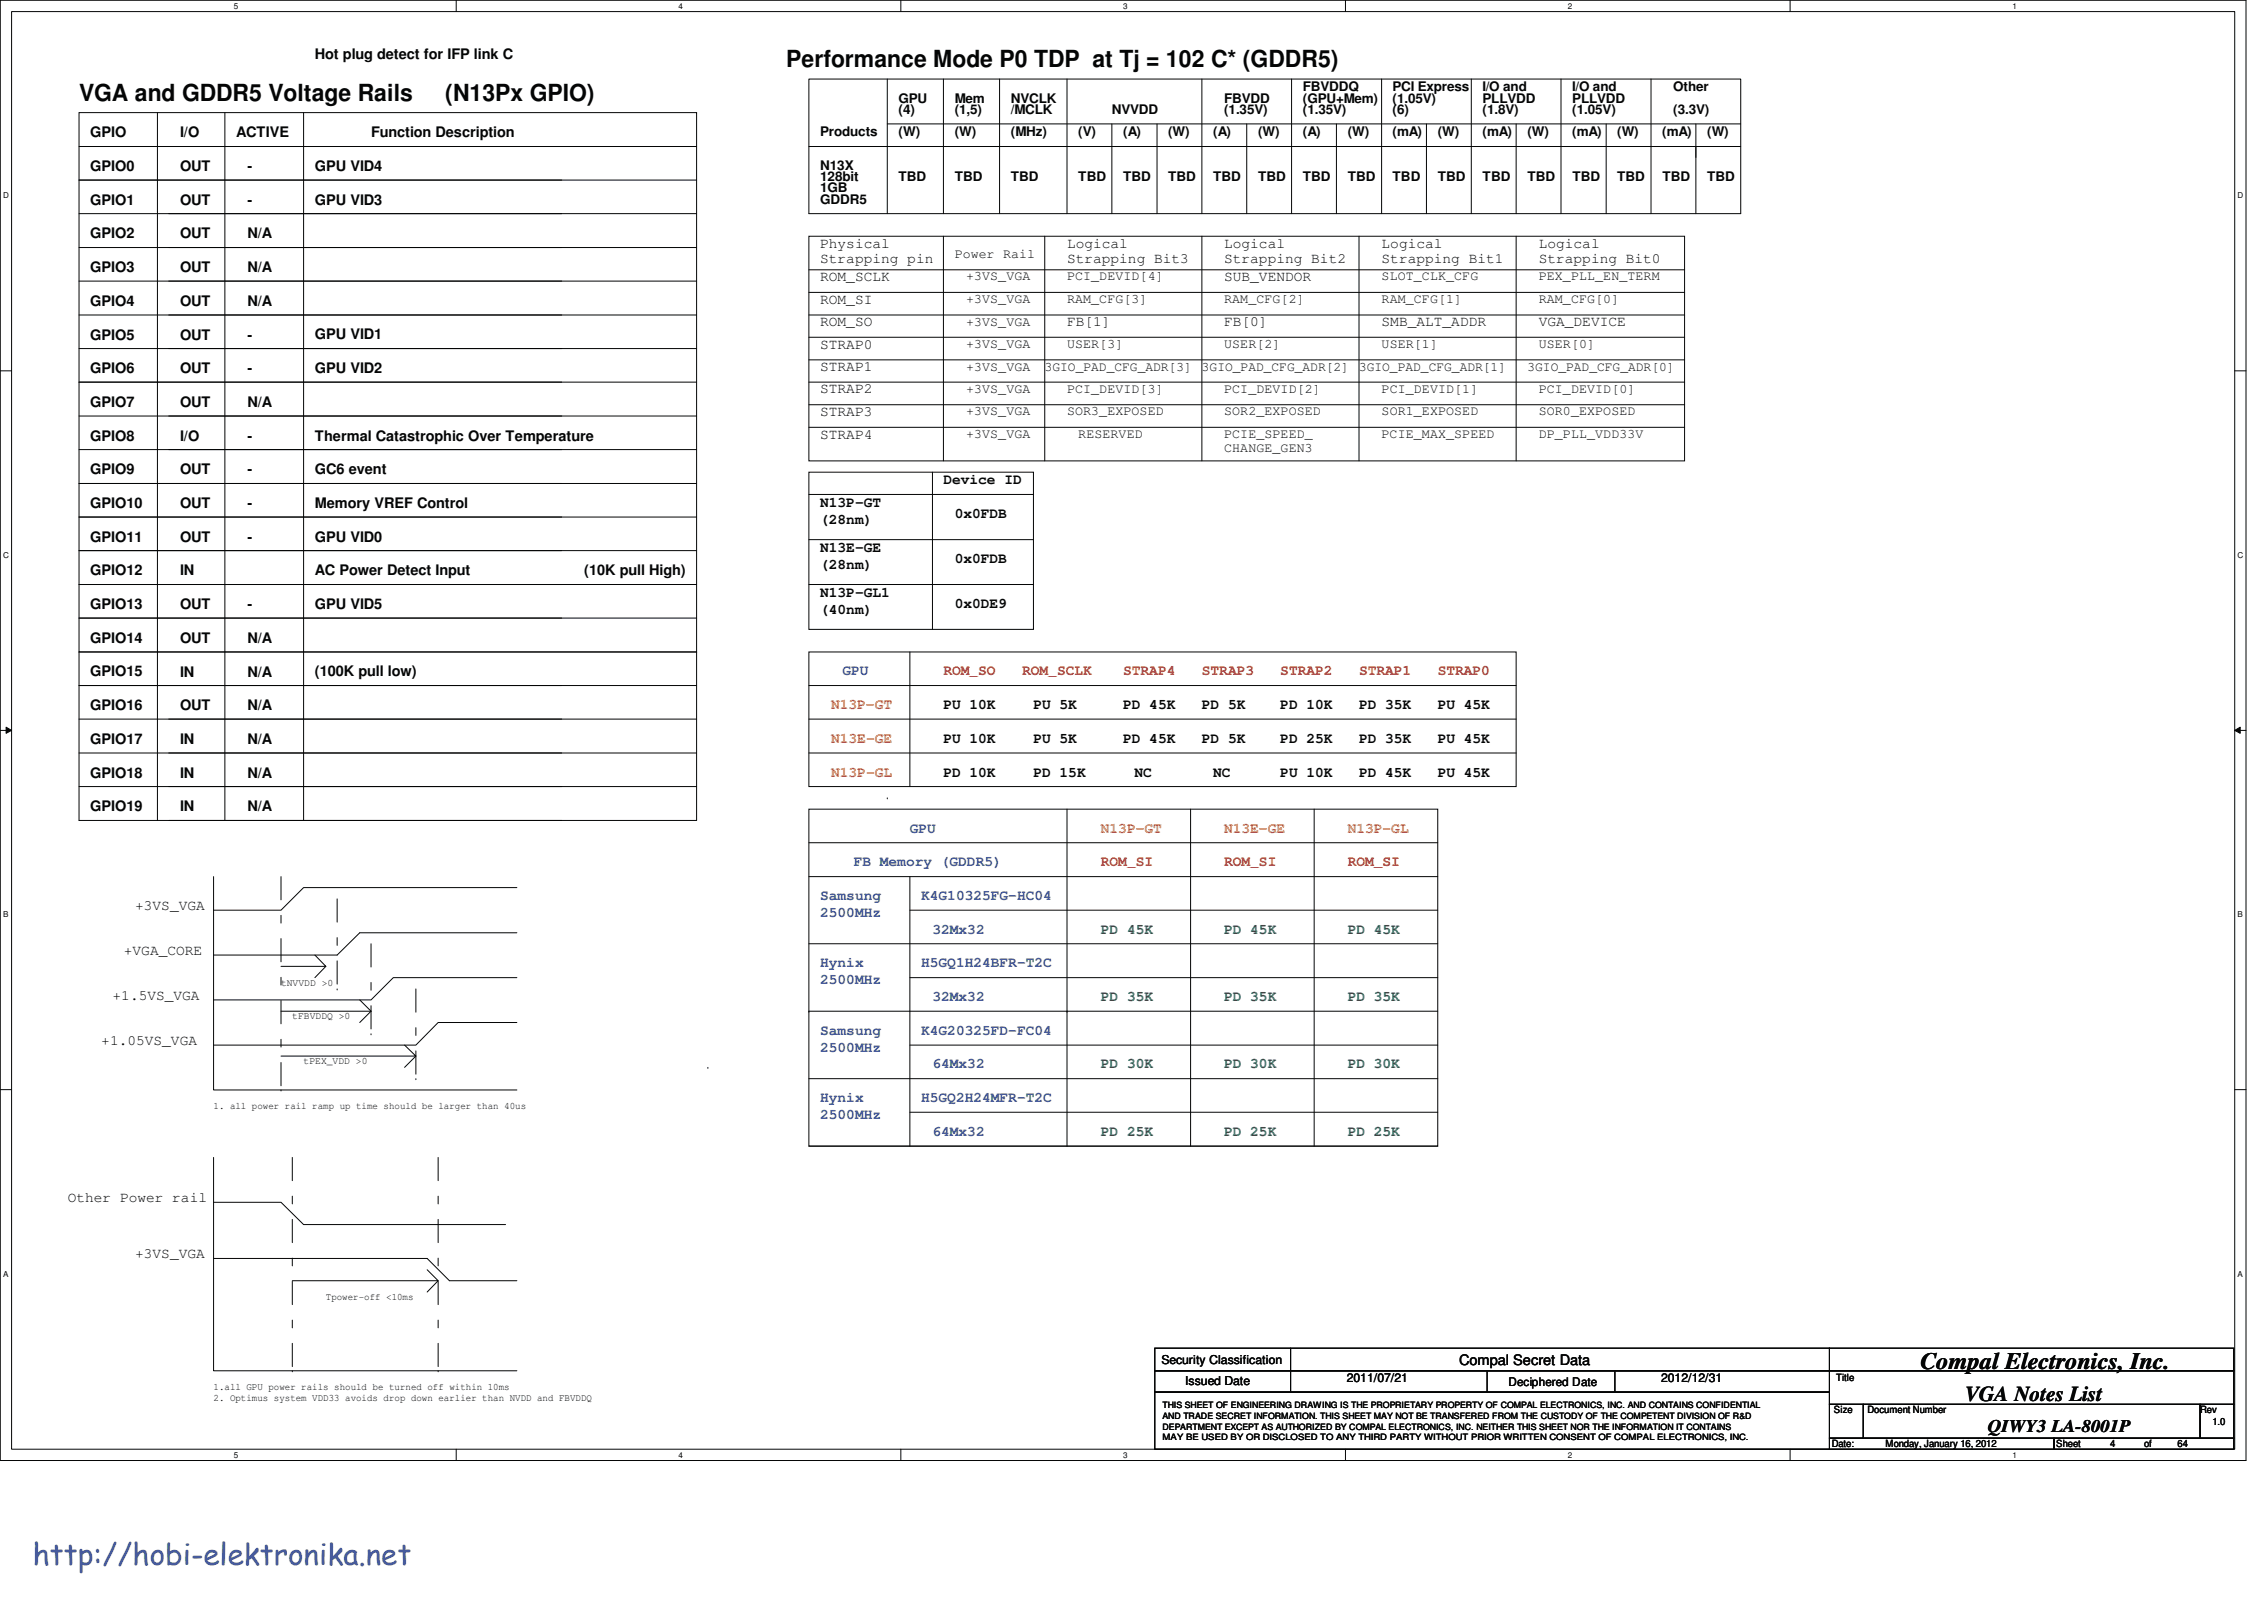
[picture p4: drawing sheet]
<svg xmlns="http://www.w3.org/2000/svg" width="297mm" height="210mm" viewBox="0 0 297 210" stroke-linecap="round" stroke-linejoin="round" font-family="sans-serif">
<defs><g id="words">
<text font-size="3.9" fill="#3953a4" x="4.3" y="205.2">http://hobi-elektronika.net</text>
<g font-size="3.1" fill="#040505">
<text x="103.2" y="8.8">Performance Mode P0 TDP at Tj = 102 C* (GDDR5)</text>
<text x="10.4" y="13.2">VGA and GDDR5 Voltage Rails</text>
<text x="58.4" y="13.2">(N13Px GPIO)</text>
<text x="252" y="179.6">Compal Electronics, Inc.</text>
</g>
<text font-size="2.8" fill="#040505" x="257.8" y="183.8">VGA Notes List</text>
<text font-size="2.3" fill="#040505" x="260.8" y="187.8">QIWY3 LA-8001P</text>
<g font-size="1.9" fill="#040505">
<text x="41.3" y="7.7">Hot plug detect for IFP link C</text>
<text x="11.8" y="18">GPIO</text>
<text x="11.9" y="22.4">GPIO0</text>
<text x="23.6" y="22.4">OUT</text>
<text x="23.6" y="18">I/O</text>
<text x="31" y="18">ACTIVE</text>
<text x="32.5" y="22.4">-</text>
<text x="41.3" y="22.4">GPU VID4</text>
<text x="48.7" y="18">Function Description</text>
<text x="11.9" y="26.9">GPIO1</text>
<text x="23.6" y="26.9">OUT</text>
<text x="32.5" y="26.9">-</text>
<text x="41.3" y="26.9">GPU VID3</text>
<text x="11.9" y="31.3">GPIO2</text>
<text x="11.9" y="35.7">GPIO3</text>
<text x="23.6" y="31.3">OUT</text>
<text x="23.6" y="35.7">OUT</text>
<text x="32.5" y="31.3">N/A</text>
<text x="32.5" y="35.7">N/A</text>
<text x="107.6" y="32.5">Physical</text>
<text x="107.6" y="34.5">Strapping pin</text>
<text x="140" y="32.5">Logical</text>
<text x="140" y="34.5">Strapping Bit3</text>
<text x="160.6" y="32.5">Logical</text>
<text x="160.6" y="34.5">Strapping Bit2</text>
<text x="181.3" y="32.5">Logical</text>
<text x="181.3" y="34.5">Strapping Bit1</text>
<text x="201.9" y="32.5">Logical</text>
<text x="201.9" y="34.5">Strapping Bit0</text>
<text x="11.9" y="40.1">GPIO4</text>
<text x="23.6" y="40.1">OUT</text>
<text x="32.5" y="40.1">N/A</text>
<text x="107.6" y="36.9">ROM_SCLK</text>
<text x="107.6" y="39.8">ROM_SI</text>
<text x="160.6" y="36.9">SUB_VENDOR</text>
<text x="11.9" y="44.5">GPIO5</text>
<text x="23.6" y="44.5">OUT</text>
<text x="32.5" y="44.5">-</text>
<text x="41.3" y="44.5">GPU VID1</text>
<text x="107.6" y="45.7">STRAP0</text>
<text x="107.6" y="42.8">ROM_SO</text>
<text x="140" y="42.8">FB[1]</text>
<text x="160.6" y="42.8">FB[0]</text>
<text x="181.3" y="42.8">SMB_ALT_ADDR</text>
<text x="201.9" y="42.8">VGA_DEVICE</text>
<text x="11.9" y="49">GPIO6</text>
<text x="11.9" y="53.4">GPIO7</text>
<text x="23.6" y="49">OUT</text>
<text x="23.6" y="53.4">OUT</text>
<text x="32.5" y="49">-</text>
<text x="32.5" y="53.4">N/A</text>
<text x="41.3" y="49">GPU VID2</text>
<text x="107.6" y="48.7">STRAP1</text>
<text x="107.6" y="51.6">STRAP2</text>
<text x="11.9" y="57.8">GPIO8</text>
<text x="23.6" y="57.8">I/O</text>
<text x="32.5" y="57.8">-</text>
<text x="41.3" y="57.8">Thermal Catastrophic Over Temperature</text>
<text x="107.6" y="54.6">STRAP3</text>
<text x="107.6" y="57.5">STRAP4</text>
<text x="11.9" y="62.2">GPIO9</text>
<text x="23.6" y="62.2">OUT</text>
<text x="32.5" y="62.2">-</text>
<text x="41.3" y="62.2">GC6 event</text>
<text x="123.8" y="63.5">Device ID</text>
<text x="11.9" y="66.6">GPIO10</text>
<text x="11.9" y="71.1">GPIO11</text>
<text x="23.6" y="71.1">OUT</text>
<text x="23.6" y="66.6">OUT</text>
<text x="32.5" y="71.1">-</text>
<text x="32.5" y="66.6">-</text>
<text x="41.3" y="71.1">GPU VID0</text>
<text x="41.3" y="66.6">Memory VREF Control</text>
<text x="107.6" y="66.5">N13P-GT</text>
<text x="107.6" y="68.7">(28nm)</text>
<text x="125.3" y="67.9">0x0FDB</text>
<text x="11.9" y="75.5">GPIO12</text>
<text x="23.6" y="75.5">IN</text>
<text x="41.3" y="75.5">AC Power Detect Input</text>
<text x="76.7" y="75.5">(10K pull High)</text>
<text x="107.6" y="72.4">N13E-GE</text>
<text x="107.6" y="74.6">(28nm)</text>
<text x="125.3" y="73.8">0x0FDB</text>
<text x="11.9" y="79.9">GPIO13</text>
<text x="23.6" y="79.9">OUT</text>
<text x="32.5" y="79.9">-</text>
<text x="41.3" y="79.9">GPU VID5</text>
<text x="107.6" y="78.3">N13P-GL1</text>
<text x="107.6" y="80.5">(40nm)</text>
<text x="125.3" y="79.8">0x0DE9</text>
<text x="11.8" y="88.7">GPIO15</text>
<text x="11.9" y="84.3">GPIO14</text>
<text x="23.6" y="84.3">OUT</text>
<text x="23.6" y="88.7">IN</text>
<text x="32.5" y="84.3">N/A</text>
<text x="32.5" y="88.7">N/A</text>
<text x="41.3" y="88.7">(100K pull low)</text>
<text x="11.8" y="93.2">GPIO16</text>
<text x="23.6" y="93.2">OUT</text>
<text x="32.5" y="93.2">N/A</text>
<text x="123.8" y="93">PU 10K</text>
<text x="135.6" y="93">PU 5K</text>
<text x="147.4" y="93">PD 45K</text>
<text x="157.7" y="93">PD 5K</text>
<text x="168" y="93">PD 10K</text>
<text x="178.3" y="93">PD 35K</text>
<text x="188.6" y="93">PU 45K</text>
<text x="11.8" y="97.6">GPIO17</text>
<text x="23.6" y="97.6">IN</text>
<text x="32.5" y="97.6">N/A</text>
<text x="123.8" y="97.4">PU 10K</text>
<text x="123.8" y="101.8">PD 10K</text>
<text x="135.6" y="97.4">PU 5K</text>
<text x="135.6" y="101.8">PD 15K</text>
<text x="147.4" y="97.4">PD 45K</text>
<text x="148.8" y="101.9">NC</text>
<text x="157.7" y="97.4">PD 5K</text>
<text x="159.2" y="101.9">NC</text>
<text x="168" y="101.9">PU 10K</text>
<text x="168" y="97.4">PD 25K</text>
<text x="178.3" y="97.4">PD 35K</text>
<text x="178.3" y="101.8">PD 45K</text>
<text x="188.6" y="101.8">PU 45K</text>
<text x="188.6" y="97.4">PU 45K</text>
<text x="11.8" y="102">GPIO18</text>
<text x="11.8" y="106.4">GPIO19</text>
<text x="23.6" y="102">IN</text>
<text x="23.6" y="106.4">IN</text>
<text x="32.5" y="106.4">N/A</text>
<text x="32.5" y="102">N/A</text>
<text x="17.7" y="119.4">+3VS_VGA</text>
<text x="16.3" y="125.3">+VGA_CORE</text>
<text x="14.8" y="131.2">+1.5VS_VGA</text>
<text x="13.3" y="137.1">+1.05VS_VGA</text>
<text x="8.9" y="157.7">Other Power rail</text>
<text x="17.7" y="165.1">+3VS_VGA</text>
<text x="191.4" y="179">Compal Secret Data</text>
</g>
<g font-size="1.9" fill="#3a53a4">
<text x="110.5" y="88.6">GPU</text>
<text x="112" y="113.6">FB Memory (GDDR5)</text>
<text x="119.4" y="109.2">GPU</text>
<text x="107.6" y="118">Samsung</text>
<text x="120.9" y="118">K4G10325FG-HC04</text>
<text x="107.6" y="120.2">2500MHz</text>
<text x="122.3" y="122.5">32Mx32</text>
<text x="107.6" y="126.9">Hynix</text>
<text x="107.6" y="129.1">2500MHz</text>
<text x="120.9" y="126.9">H5GQ1H24BFR-T2C</text>
<text x="122.3" y="131.3">32Mx32</text>
<text x="107.6" y="135.7">Samsung</text>
<text x="107.6" y="137.9">2500MHz</text>
<text x="120.9" y="135.7">K4G20325FD-FC04</text>
<text x="122.3" y="140.1">64Mx32</text>
<text x="107.6" y="144.6">Hynix</text>
<text x="107.6" y="146.8">2500MHz</text>
<text x="120.9" y="144.6">H5GQ2H24MFR-T2C</text>
<text x="122.3" y="149">64Mx32</text>
</g>
<g font-size="1.9" fill="#ec2426">
<text x="123.8" y="88.6">ROM_SO</text>
<text x="134.1" y="88.6">ROM_SCLK</text>
<text x="147.4" y="88.6">STRAP4</text>
<text x="157.7" y="88.6">STRAP3</text>
<text x="168" y="88.6">STRAP2</text>
<text x="178.3" y="88.6">STRAP1</text>
<text x="188.6" y="88.6">STRAP0</text>
<text x="144.4" y="113.6">ROM_SI</text>
<text x="160.6" y="113.6">ROM_SI</text>
<text x="176.8" y="113.6">ROM_SI</text>
</g>
<g font-size="1.9" fill="#f57f20">
<text x="109" y="93">N13P-GT</text>
<text x="109" y="101.9">N13P-GL</text>
<text x="109" y="97.4">N13E-GE</text>
<text x="144.4" y="109.2">N13P-GT</text>
<text x="160.6" y="109.2">N13E-GE</text>
<text x="176.8" y="109.2">N13P-GL</text>
</g>
<g font-size="1.9" fill="#0a8141">
<text x="144.4" y="122.5">PD 45K</text>
<text x="160.6" y="122.5">PD 45K</text>
<text x="176.8" y="122.5">PD 45K</text>
<text x="144.4" y="131.3">PD 35K</text>
<text x="160.6" y="131.3">PD 35K</text>
<text x="176.8" y="131.3">PD 35K</text>
<text x="144.4" y="140.1">PD 30K</text>
<text x="160.6" y="140.1">PD 30K</text>
<text x="176.8" y="140.1">PD 30K</text>
<text x="144.4" y="149">PD 25K</text>
<text x="160.6" y="149">PD 25K</text>
<text x="176.8" y="149">PD 25K</text>
</g>
<g font-size="1.7" fill="#040505">
<text x="170.9" y="12">FBVDDQ</text>
<text x="182.7" y="12">PCI Express</text>
<text x="194.5" y="12">I/O and</text>
<text x="206.3" y="12">I/O and</text>
<text x="219.5" y="12">Other</text>
<text x="107.6" y="17.9">Products</text>
<text x="117.9" y="14.9">(4)</text>
<text x="117.9" y="13.5">GPU</text>
<text x="117.9" y="17.9">(W)</text>
<text x="125.3" y="13.5">Mem</text>
<text x="125.3" y="14.9">(1,5)</text>
<text x="125.3" y="17.9">(W)</text>
<text x="132.6" y="17.9">(MHz)</text>
<text x="132.6" y="13.5">NVCLK</text>
<text x="132.6" y="14.9">/MCLK</text>
<text x="141.5" y="17.9">(V)</text>
<text x="145.9" y="14.9">NVVDD</text>
<text x="147.4" y="17.9">(A)</text>
<text x="153.2" y="17.9">(W)</text>
<text x="159.2" y="17.9">(A)</text>
<text x="160.6" y="14.9">(1.35V)</text>
<text x="160.6" y="13.5">FBVDD</text>
<text x="165.1" y="17.9">(W)</text>
<text x="170.9" y="14.9">(1.35V)</text>
<text x="170.9" y="13.5">(GPU+Mem)</text>
<text x="170.9" y="17.9">(A)</text>
<text x="176.8" y="17.9">(W)</text>
<text x="182.7" y="13.5">(1.05V)</text>
<text x="182.7" y="14.9">(6)</text>
<text x="182.7" y="17.9">(mA)</text>
<text x="188.6" y="17.9">(W)</text>
<text x="194.5" y="13.5">PLLVDD</text>
<text x="194.5" y="14.9">(1.8V)</text>
<text x="194.5" y="17.9">(mA)</text>
<text x="200.4" y="17.9">(W)</text>
<text x="206.3" y="13.5">PLLVDD</text>
<text x="206.3" y="14.9">(1.05V)</text>
<text x="206.3" y="17.9">(mA)</text>
<text x="212.2" y="17.9">(W)</text>
<text x="218.1" y="17.9">(mA)</text>
<text x="219.5" y="14.9">(3.3V)</text>
<text x="224" y="17.9">(W)</text>
<text x="107.6" y="22.3">N13X</text>
<text x="107.6" y="23.7">128bit</text>
<text x="117.9" y="23.7">TBD</text>
<text x="125.3" y="23.7">TBD</text>
<text x="132.6" y="23.7">TBD</text>
<text x="141.5" y="23.7">TBD</text>
<text x="147.4" y="23.7">TBD</text>
<text x="153.2" y="23.7">TBD</text>
<text x="159.2" y="23.7">TBD</text>
<text x="165.1" y="23.7">TBD</text>
<text x="170.9" y="23.7">TBD</text>
<text x="176.8" y="23.7">TBD</text>
<text x="182.7" y="23.7">TBD</text>
<text x="188.6" y="23.7">TBD</text>
<text x="194.5" y="23.7">TBD</text>
<text x="200.4" y="23.7">TBD</text>
<text x="206.3" y="23.7">TBD</text>
<text x="212.2" y="23.7">TBD</text>
<text x="218.1" y="23.7">TBD</text>
<text x="224" y="23.7">TBD</text>
<text x="107.6" y="25.2">1GB</text>
<text x="107.6" y="26.7">GDDR5</text>
<text x="125.3" y="33.9">Power Rail</text>
<text x="126.7" y="36.8">+3VS_VGA</text>
<text x="126.7" y="39.7">+3VS_VGA</text>
<text x="140" y="39.7">RAM_CFG[3]</text>
<text x="140" y="36.8">PCI_DEVID[4]</text>
<text x="160.6" y="39.7">RAM_CFG[2]</text>
<text x="181.3" y="36.8">SLOT_CLK_CFG</text>
<text x="181.3" y="39.7">RAM_CFG[1]</text>
<text x="201.9" y="36.8">PEX_PLL_EN_TERM</text>
<text x="201.9" y="39.7">RAM_CFG[0]</text>
<text x="126.7" y="42.7">+3VS_VGA</text>
<text x="126.7" y="45.6">+3VS_VGA</text>
<text x="140" y="45.6">USER[3]</text>
<text x="160.6" y="45.6">USER[2]</text>
<text x="181.3" y="45.6">USER[1]</text>
<text x="201.9" y="45.6">USER[0]</text>
<text x="126.7" y="48.6">+3VS_VGA</text>
<text x="126.7" y="51.5">+3VS_VGA</text>
<text x="137.1" y="48.6">3GIO_PAD_CFG_ADR[3]</text>
<text x="140" y="51.5">PCI_DEVID[3]</text>
<text x="157.7" y="48.6">3GIO_PAD_CFG_ADR[2]</text>
<text x="160.6" y="51.5">PCI_DEVID[2]</text>
<text x="178.3" y="48.6">3GIO_PAD_CFG_ADR[1]</text>
<text x="181.3" y="51.5">PCI_DEVID[1]</text>
<text x="200.4" y="48.6">3GIO_PAD_CFG_ADR[0]</text>
<text x="201.9" y="51.5">PCI_DEVID[0]</text>
<text x="126.7" y="54.5">+3VS_VGA</text>
<text x="126.7" y="57.4">+3VS_VGA</text>
<text x="140" y="54.5">SOR3_EXPOSED</text>
<text x="141.5" y="57.4">RESERVED</text>
<text x="160.6" y="57.4">PCIE_SPEED_</text>
<text x="160.6" y="59.3">CHANGE_GEN3</text>
<text x="160.6" y="54.5">SOR2_EXPOSED</text>
<text x="181.3" y="57.4">PCIE_MAX_SPEED</text>
<text x="181.3" y="54.5">SOR1_EXPOSED</text>
<text x="201.9" y="54.5">SOR0_EXPOSED</text>
<text x="201.9" y="57.4">DP_PLL_VDD33V</text>
</g>
<g font-size="1.6" fill="#040505">
<text x="152.4" y="178.9">Security Classification</text>
<text x="155.5" y="181.6">Issued Date</text>
<text x="176.7" y="181.2">2011/07/21</text>
<text x="197.9" y="181.8">Deciphered Date</text>
<text x="217.9" y="181.2">2012/12/31</text>
</g>
<g font-size="1.3" fill="#040505">
<text x="36.9" y="129.3">tNVVDD &gt;0</text>
<text x="38.4" y="133.7">tFBVDDQ &gt;0</text>
<text x="39.8" y="139.6">tPEX_VDD &gt;0</text>
<text x="28" y="145.5">1. all power rail ramp up time should be larger than 40us</text>
<text x="42.8" y="170.5">Tpower-off &lt;10ms</text>
<text x="28" y="183.8">2. Optimus system VDD33 avoids drop down earlier than NVDD and FBVDDQ</text>
<text x="28" y="182.3">1.all GPU power rails should be turned off within 10ms</text>
<text x="240.6" y="185.4">Size</text>
<text x="240.9" y="181.1">Title</text>
<text x="245" y="185.4">Document Number</text>
<text x="288.7" y="185.4">Rev</text>
<text x="240.3" y="189.8">Date:</text>
<text x="247.4" y="189.8">Monday, January 16, 2012</text>
<text x="269.8" y="189.8">Sheet</text>
<text x="276.9" y="189.8">4</text>
<text x="281.3" y="189.8">of</text>
<text x="285.7" y="189.8">64</text>
<text x="290.3" y="186.9">1.0</text>
</g>
<g font-size="1.1" fill="#040505">
<text x="30.7" y="1.2">5</text>
<text x="89" y="1.2">4</text>
<text x="147.4" y="1.2">3</text>
<text x="205.7" y="1.2">2</text>
<text x="264" y="1.2">1</text>
<text x=".4" y="26">D</text>
<text x="293.6" y="26">D</text>
<text x=".4" y="73.1">C</text>
<text x="293.6" y="73.1">C</text>
<text x=".4" y="120.3">B</text>
<text x="293.6" y="120.3">B</text>
<text x=".4" y="167.4">A</text>
<text x="293.6" y="167.4">A</text>
<text x="152.5" y="184.7">THIS SHEET OF ENGINEERING DRAWING IS THE PROPRIETARY PROPERTY OF COMPAL ELECTRONICS, INC. AND CONTAINS CONFIDENTIAL</text>
<text x="30.7" y="191.2">5</text>
<text x="89" y="191.2">4</text>
<text x="147.4" y="191.2">3</text>
<text x="152.5" y="186.1">AND TRADE SECRET INFORMATION. THIS SHEET MAY NOT BE TRANSFERED FROM THE CUSTODY OF THE COMPETENT DIVISION OF R&amp;D</text>
<text x="152.5" y="187.5">DEPARTMENT EXCEPT AS AUTHORIZED BY COMPAL ELECTRONICS, INC. NEITHER THIS SHEET NOR THE INFORMATION IT CONTAINS</text>
<text x="152.5" y="188.9">MAY BE USED BY OR DISCLOSED TO ANY THIRD PARTY WITHOUT PRIOR WRITTEN CONSENT OF COMPAL ELECTRONICS, INC.</text>
<text x="205.7" y="191.2">2</text>
<text x="264" y="191.2">1</text>
</g>
</g></defs>
<path d="M0 0h294.7v191.6h-294.7zM1.5 1.5h291.7v188.6h-291.7z" fill="none" stroke="#040505" stroke-width=".13"/>
<g fill="#fff">
<path d="M30.7 .2h.6v1.2h-.6z"/>
<path d="M30.7 190.2h.6v1.2h-.6z"/>
</g>
<path d="M59.9 0v1.5M59.9 190.1v1.5" fill="none" stroke="#040505" stroke-width=".13"/>
<g fill="#fff">
<path d="M89 .2h.6v1.2h-.6z"/>
<path d="M89 190.2h.6v1.2h-.6z"/>
</g>
<path d="M118.2 0v1.5M118.2 190.1v1.5" fill="none" stroke="#040505" stroke-width=".13"/>
<g fill="#fff">
<path d="M147.4 .2h.6v1.2h-.6z"/>
<path d="M147.4 190.2h.6v1.2h-.6z"/>
</g>
<path d="M176.5 0v1.5M176.5 190.1v1.5" fill="none" stroke="#040505" stroke-width=".13"/>
<g fill="#fff">
<path d="M205.7 .2h.6v1.2h-.6z"/>
<path d="M205.7 190.2h.6v1.2h-.6z"/>
</g>
<path d="M234.9 0v1.5M234.9 190.1v1.5" fill="none" stroke="#040505" stroke-width=".13"/>
<g fill="#fff">
<path d="M264 .2h.6v1.2h-.6z"/>
<path d="M264 190.2h.6v1.2h-.6z"/>
<path d="M.4 25.1h.8v1.1h-.8z"/>
<path d="M293.6 25.1h.7v1.1h-.7z"/>
<path d="M.4 72.2h.8v1.2h-.8z"/>
<path d="M293.6 72.2h.7v1.2h-.7z"/>
</g>
<path d="M0 48.6h1.5M293.2 48.6h1.5" fill="none" stroke="#040505" stroke-width=".13"/>
<g fill="#fff">
<path d="M.4 119.3h.7v1.2h-.7z"/>
<path d="M293.6 119.3h.7v1.2h-.7z"/>
</g>
<path d="M0 95.8h1.5M293.2 95.8h1.5" fill="none" stroke="#040505" stroke-width=".13"/>
<path d="M.8 95.4l.7 .4-.7 .4z" fill="#040505"/>
<path d="M.8 95.4l.7 .4-.7 .4z" fill="none" stroke="#040505" stroke-width=".13"/>
<path d="M293.2 95.8l.7-.4v.8z" fill="#040505"/>
<path d="M293.2 95.8l.7-.4v.8z" fill="none" stroke="#040505" stroke-width=".13"/>
<g fill="#fff">
<path d="M.4 166.5h.7v1.1h-.7z"/>
<path d="M293.6 166.5h.7v1.1h-.7z"/>
</g>
<g fill="none" stroke="#040505" stroke-width=".13">
<path d="M10.4 14.8h81v70.7h-81zM10.4 19.2h81M20.7 14.8v92.8M29.5 14.8v92.8M39.8 14.8v92.8M106.1 10.4h122.3v17.6h-122.3zM106.1 19.2h122.3M116.4 16.3h112M116.4 10.4v17.6M123.8 10.4v17.6M131.1 10.4v17.6M140 10.4v17.6"/>
<path d="M145.9 16.3v11.7M151.8 16.3v11.7M157.7 10.4v17.6M163.6 16.3v11.7M169.5 10.4v17.6M175.3 16.3v11.7M181.3 10.4v17.6M187.2 16.3v11.7M193 10.4v17.6M198.9 16.3v11.7M204.8 10.4v17.6M210.7 16.3v11.7"/>
<path d="M216.6 10.4v17.6M222.5 16.3v11.7M91.4 23.6h-81M91.4 28h-81M91.4 32.5h-81M91.4 36.9h-81M106.1 31h114.9v29.4h-114.9zM106.1 38.4h114.9M106.1 35.4h114.9M123.8 31v29.4M137.1 31v29.4M157.7 31v29.4"/>
<path d="M178.3 31v29.4M198.9 31v29.4M91.4 41.3h-81M91.4 45.7h-81M91.4 50.1h-81M91.4 54.6h-81M91.4 59h-81M106.1 41.3h114.9M106.1 50.1h114.9M106.1 44.2h114.9M106.1 53.1h114.9M106.1 56h114.9"/>
<path d="M106.1 47.2h114.9M91.4 63.4h-81M91.4 67.8h-81M91.4 72.2h-81M91.4 76.7h-81M106.1 61.9h29.5v20.6h-29.5zM106.1 76.7h29.5M106.1 64.9h29.5M106.1 70.8h29.5M122.3 61.9v20.6M10.4 89.9h81M10.4 94.3h81"/>
<path d="M10.4 98.8h81M10.4 85.5h81v22.1h-81zM91.4 81.1h-81M106.1 85.5h92.8v17.7h-92.8zM106.1 89.9h92.8M106.1 94.3h92.8M106.1 98.8h92.8M119.4 85.5v17.7M10.4 103.2h81M28 115v28h39.8M67.8 116.4h-28l-2.9 3h-8.9M106.1 106.1h82.5v44.2h-82.5z"/>
<path d="M106.1 115h82.5M106.1 110.5h82.5M116.4 104.6h.1M119.4 115v35.3M119.4 119.4h69.2M129.7 101.7h.1M140 106.1v44.2M156.2 106.1v44.2M172.4 106.1v44.2M36.9 132.6h11.8M41.3 125.3l1.5 1.4h-5.9M42.8 126.7l-1.5 1.5"/>
<path d="M47.2 131.1l1.5 1.5M48.7 132.6l-1.5 1.5M53.1 137.1l1.5 1.4h-17.7M54.6 138.5l-1.5 1.5M67.8 122.3h-20.6l-3 3h-16.2M67.8 128.2h-16.2l-2.9 2.9h-20.7M67.8 134.1h-10.3l-2.9 3h-26.6M92.9 140h.1M106.1 132.6h.1M106.1 132.6h82.5M106.1 123.8h82.5M119.4 137.1h69.2"/>
<path d="M119.4 128.2h69.2M140 132.6h.1M0 142.9h1.5M28 151.8v28h39.8M28 157.7h8.9l2.9 2.9h26.5M106.1 150.3h82.5M106.1 141.5h82.5M119.4 145.9h69.2M293.2 142.9h1.5M28 165.1h28l3 2.9h8.8M56 166.5l1.5 1.5h-19.1M57.5 168l-1.5 1.5"/>
<path d="M151.5 176.8h88.5v3h-88.5zM151.5 179.8h88.5v2.8h-88.5zM169.3 176.8v5.8M195.1 179.8v2.8M211.9 179.8v2.8M240 176.8h53.1v3h-53.1zM240 179.8h53.1v4.4h-53.1zM151.5 182.6h88.5v7.5h-88.5zM240 184.2h4.5v4.4h-4.5zM240 188.6h29.5v1.5h-29.5zM244.5 184.2h44.2v4.4h-44.2zM269.5 188.6h23.6v1.5h-23.6z"/>
<path d="M288.7 184.2h4.4v4.4h-4.4z"/>
</g>
<path d="M36.9 115v28M44.2 117.9v11.8M44.2 129.7h.1M48.7 123.8v11.8M48.7 135.6h.1M54.6 129.7v11.8M36.9 143h.1M38.4 151.8v28M54.6 141.5h.1M57.5 151.8v28M38.4 179.8h.1M57.5 179.8h.1" fill="none" stroke="#040505" stroke-width=".13" stroke-dasharray="3 2 1 2"/>
<use href="#words"/>
</svg>
